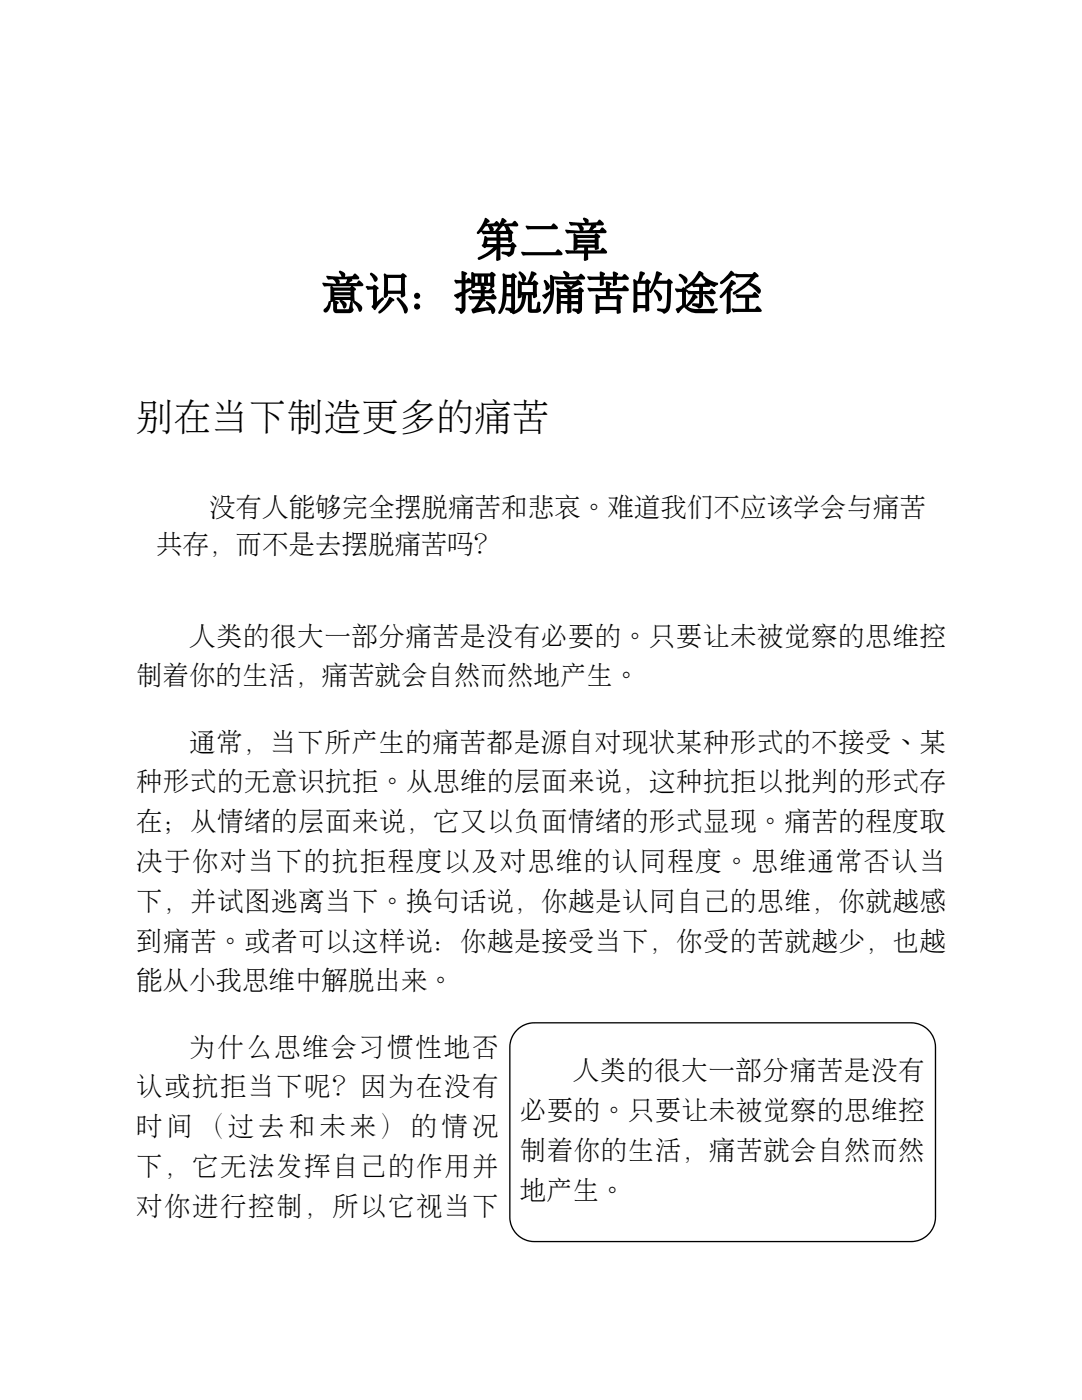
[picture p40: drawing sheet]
<svg xmlns="http://www.w3.org/2000/svg" width="216mm" height="279mm" viewBox="0 0 216 279" stroke-linecap="round" stroke-linejoin="round" font-family="sans-serif">
<defs><g id="words">
<text font-size="7.5" x="27.2" y="86">别在当下制造更多的痛苦</text>
<g font-size="5.3">
<text x="41.7" y="103.2">没有人能够完全摆脱痛苦和悲哀。难道我们不应该学会与痛苦</text>
<text x="31.1" y="110.6">共存，而不是去摆脱痛苦吗？</text>
<text x="37.7" y="128.9">人类的很大一部分痛苦是没有必要的。只要让未被觉察的思维控</text>
<text x="27.2" y="136.8">制着你的生活，痛苦就会自然而然地产生。</text>
<text x="37.7" y="150">通常，当下所产生的痛苦都是源自对现状某种形式的不接受、某</text>
<text x="27.2" y="158">种形式的无意识抗拒。从思维的层面来说，这种抗拒以批判的形式存</text>
<text x="27.2" y="165.9">在；从情绪的层面来说，它又以负面情绪的形式显现。痛苦的程度取</text>
<text x="27.2" y="173.8">决于你对当下的抗拒程度以及对思维的认同程度。思维通常否认当</text>
<text x="27.2" y="181.8">下，并试图逃离当下。换句话说，你越是认同自己的思维，你就越感</text>
<text x="27.2" y="189.7">到痛苦。或者可以这样说：你越是接受当下，你受的苦就越少，也越</text>
<text x="27.2" y="197.6">能从小我思维中解脱出来。</text>
<text x="37.7" y="210.9">为什么思维会习惯性地否</text>
<text x="114.3" y="215.6">人类的很大一部分痛苦是没有</text>
<text x="27.2" y="218.8">认或抗拒当下呢？因为在没有</text>
<text x="27.2" y="226.7">时间（过去和未来）的情况</text>
<text x="103.7" y="223.6">必要的。只要让未被觉察的思维控</text>
<text x="103.7" y="231.5">制着你的生活，痛苦就会自然而然</text>
<text x="27.2" y="234.7">下，它无法发挥自己的作用并</text>
<text x="103.7" y="239.4">地产生。</text>
<text x="27.2" y="242.6">对你进行控制，所以它视当下</text>
</g>
</g></defs>
<path d="M103.2 205.6a4.9 4.9 0 0 1 3.4-1.5h75.2a4.9 4.9 0 0 1 4.9 4.9v33.9a4.9 4.9 0 0 1-4.9 4.9h-75.2a4.9 4.9 0 0 1-4.9-4.9v-33.9a4.9 4.9 0 0 1 1.5-3.4z" fill="none" stroke="#000" stroke-width=".26"/>
<g fill="#000">
<path d="M65.2 55l3.1 .3h-.2l-.4-.8v-.4a.87 .87 0 0 1 .9 .2 .87 .87 0 0 1 .1 1h-.1l1.7-.2 .3-.4 .3-.1 .7 .6 .1 .3-.3 .2h-5.3a.62 .62 0 0 1-.7 0 .62 .62 0 0 1-.2-.7zM64.4 56.4l2.8 .3-.2-.1-.4-.7v-.4a.88 .88 0 0 1 .9 .2 .88 .88 0 0 1 .2 .9h-.1l1.4-.1 .4-1.3 .9 .7-.7 .6h1.5l.3-.4 .3-.1 .7 .6 .1 .3-.3 .2h-6.9a.62 .62 0 0 1-.7 0 .62 .62 0 0 1-.2-.7zM65.9 57.2l.3-.1 .4 .3h3.3l.1-.2 .3-.1 .7 .5v.3l-.3 .2v1.9l-.6 .2-.2-.3h-3.2l-.2 .2-.5 .2-.1-.3zM66.7 59v.2h3.2v-.2zM66.7 58v.3h3.2v-.3zM65.6 60.2l.3-.1a2.01 2.01 0 0 1-.9 2.3 .47 .47 0 0 1-.5-.5 .47 .47 0 0 1 .5-.5l.4-.5zM67.8 59.9l.1-.1a1.15 1.15 0 0 1 1.2 1.5l-.3 .2h-.2l-.8-1.3zM70.5 60.1l.1-.1a2.23 2.23 0 0 1 1.7 1.5l-.2 .6-.4 .1a3.7 3.7 0 0 0-1.2-1.8zM66.5 60l.3-.1 .8 .4-.3 .5v.9h2.2l.5-1.5 .4 .1v1a.74 .74 0 0 1 .1 .9 .74 .74 0 0 1-.8 .3h-2.4a.69 .69 0 0 1-.8-.8zM76.6 54.7l.1-.1 .5 .2h2.8l.2-.2a.78 .78 0 0 1 .9 .7l-.3 .1v2.6a.9 .9 0 0 1-.4 1.3l-.3 .1-.1-.1v-.7h-2.6a.65 .65 0 0 1-.7 .8zM77.4 55.5v2.5h2.6v-2.5zM77.7 59.3h.2l.8 .5-.1 .3-.3 .1a7.8 7.8 0 0 1-2.6 2.4l-.2-.2v-.1a7.7 7.7 0 0 0 2.2-3zM79.2 59.4l.2-.1a3.8 3.8 0 0 1 2 2.7 .55 .55 0 0 1-.6 .6l-.1-.1a6.5 6.5 0 0 0-1.6-2.9zM73.9 54.5l.1-.1a1.4 1.4 0 0 1 1.3 1.6l-.3 .2h-.3l-.8-1.3zM73.1 57.1l1.3 .1 .4-.4 .8 .7-.4 .3v2.4l.9-.8h.3a.29 .29 0 0 1 .1 .5l-1.7 2h-.1l-.6-.8 .3-.4v-2.9h-.7a.6 .6 0 0 1-.6-.7zM82.6 59a.61 .61 0 0 1 1.2 0 .61 .61 0 0 1-1.2 0zM82.6 61.2a.62 .62 0 0 1 1.2 0 .62 .62 0 0 1-1.2 0zM94.1 54.4l.2-.1 .4 .3h3.1l.1-.2 .3-.2 .7 .6v.2l-.3 .2v1.3a.63 .63 0 0 1 0 .7 .63 .63 0 0 1-.7 .2l-.1-.3h-3l-.2 .3-.6 .1zM94.8 55.2v1.2h.5v-1.2zM96.1 55.2v1.2h.5v-1.2zM97.4 55.2v1.2h.4v-1.2zM92.2 54.1l.9 .3 .1 .3a.81 .81 0 0 0-.2 1.2l.4-.4a.91 .91 0 0 1 .7 .9l-1.2 .1v1.3l1-.4 .2 .3-1.2 .9v2.9a1.32 1.32 0 0 1-.9 1.2 .89 .89 0 0 0-1-.8l-.1-.2 .1-.3h1.1v-2.4l-.8 .6-.7-.7 1.5-.7v-1.7h-.6a.56 .56 0 0 1-.6 0 .56 .56 0 0 1-.2-.6h1.4zM94.1 57.9h1.8l.1-.9 1 .4-.3 .5h.8l.4-.4a.91 .91 0 0 1 .7 .9l-.3 .1h-1.6v.6h1.2l.4-.4a.91 .91 0 0 1 .7 .9l-.3 .1-2.2-.1 .2 .1 .2 .3-.5 .2-1.3 1.5 .1-.2 2.4-.2-.2-.3a.62 .62 0 0 1-.4-.8l.1-.1a2.59 2.59 0 0 1 1.7 1.9l-.2 .5-.3 .2-.2-.2-.2-.6-3.6 .6-.2-.8 .7-.5 .8-1.5-1.3 .1a.56 .56 0 0 1-.6-.1 .56 .56 0 0 1-.2-.6h2.4v-.6h-1a.56 .56 0 0 1-.7 0 .56 .56 0 0 1-.1-.6zM103.5 54.2h.2a1.63 1.63 0 0 1 1.2 1.7l-.3 .4h-.3l-.3-1-.5-.7zM103.4 56.1l.2-.1 .4 .3 1.3 .1-.1-.1 .8-2.1a.97 .97 0 0 1 1.1 .6 1.78 1.78 0 0 0-1 1.2l-.1 .3h.3l.1-.3 .3-.1 .7 .6v.2l-.3 .2v1.6a.63 .63 0 0 1 0 .7 .63 .63 0 0 1-.7 .2l-.1-.5h-.2v2.9l.8-.1 .3-1.2a.3 .3 0 0 1 .2-.3 .3 .3 0 0 1 .4 .2v1.1l.2 .3-.2 .4a2.43 2.43 0 0 1-2 .2l-.3-.1-.2-.3v-3.1h-.3a3.7 3.7 0 0 1-2.4 3.8h-.2a.31 .31 0 0 1-.2-.2 .31 .31 0 0 1 .1-.3 2.83 2.83 0 0 0 1.8-3.3v.4l-.4 .2h-.4zM104.1 56.9v1.4h2.2v-1.4zM100.4 54.6l.5 .2 1.1 .1 .2-.3a.67 .67 0 0 1 .9 .7l-.3 .2v6a.88 .88 0 0 1-1 .9l-.2-.3-.7-.2-.1-.3 .2-.2h1v-2.2l-1-.1a4.8 4.8 0 0 1-1.2 3.6l-.3-.2-.1-.2a4.8 4.8 0 0 0 .9-3v-4.4zM101.1 57.3v1.2h.9v-1.2zM101.1 55.5v1.2h.9v-1.2zM108.6 55.9a1.54 1.54 0 0 1 1.1 1.2 .65 .65 0 0 1-.8 .7l-.1-.9-.3-.9zM109.8 54.9l.6 .2 2.6 .2h-.1l-.4-.7a.32 .32 0 0 1 0-.5 .89 .89 0 0 1 .9 1.3l-.1-.1 2.1-.2 .4-.5 .7 .5a.43 .43 0 0 1 .2 .6l-6.1 .1v2.1a5.1 5.1 0 0 1-2 4.7 .32 .32 0 0 1-.2-.5 4.9 4.9 0 0 0 1.4-3.4l-.8 .9-.2 .1-.6-.7v-.1l1.6-.9-.1-2.8zM110.9 56l4 .2 .3-.4a1.26 1.26 0 0 1 .9 1l-.1 .1a3.7 3.7 0 0 0-2.1 1l-.1-.1h1.6l.1-.3a.69 .69 0 0 1 1 .7l-.4 .1v3.4a.89 .89 0 0 1-.9 .9l-.3-.3-.7-.3v-.2l.3-.2h.9v-.9h-1.4v.7a.75 .75 0 0 1-.5 1.1l-.3-.1v-1.7l-1.5-.2h.2v1a.82 .82 0 0 1-.4 1.1l-.3 .1-.1-.2v-5l.2-.1 .4 .3h1.5l-.6-.7v-.2a1.26 1.26 0 0 1 1.4 .5l-.2 .1 .6-.7h-2.6a.61 .61 0 0 1-.7 0 .61 .61 0 0 1-.2-.7zM111.9 59.5v.6h1.3v-.6zM114 59.5v.6h1.4v-.6zM111.9 58.3v.6h1.3v-.6zM114 58.3v.6h1.4v-.6zM117.3 57.4l3.6 .1v-1l.1-.3 1 .4-.3 .4v.5h2.4l.3-.4 .3-.1 .8 .7-.1 .4h-.2h-3.5v1h1.3l.1-.2 .3-.1 .7 .5v.3l-.3 .2v2.6l-.6 .2-.2-.7h-3.4v.3a.41 .41 0 0 1-.4 .4 .41 .41 0 0 1-.4-.5v-3.2l.3-.1 .4 .3h1.4v-1h-2.7a.62 .62 0 0 1-.7 0 .62 .62 0 0 1-.2-.7zM119.6 59.7v1.5h3.4v-1.5zM117.3 55.1l2.4 .1v-.8l.2-.2 .8 .4-.2 .6h1.8v-.8l.2-.2 .8 .4-.2 .6 1 .1 .3-.5 .3-.1 .8 .8-.1 .3h-.2h-2.1v.4a.55 .55 0 0 1-.1 .7 .55 .55 0 0 1-.7 0v-1.1h-1.8v.4a.55 .55 0 0 1-.2 .7 .55 .55 0 0 1-.6 0v-1.1h-1.5a.62 .62 0 0 1-.7 0 .62 .62 0 0 1-.2-.7zM127.7 54.3a.75 .75 0 0 1 1 .4l-.4 .4-.4 .9h.8l.2-.2a.82 .82 0 0 1 1 .6l-.4 .2v4.3a.95 .95 0 0 1-.1 1.1l-.5 .2-.1-.7h-1.6a.57 .57 0 0 1-.1 .7 .57 .57 0 0 1-.7 .1v-6.5l.2-.1 .7 .4h-.1zM127.2 58.9v2h1.6v-2zM127.2 56.6v1.7h1.6v-1.7zM130.9 54.2a1.04 1.04 0 0 1 1.2 .6 .98 .98 0 0 0-.7 1l-.1 .2h1.8l.4-.4 .7 .6v.3l-.3 .2v2.7a3.8 3.8 0 0 1-.7 2.9l-.8 .3-.4-.4-.8-.2-.1-.2 .2-.2a1.96 1.96 0 0 0 1.5-.2l.3-1.2v-3.6h-2.1l-1 1.7-.2 .2-.3-.3 1-2.3zM130.5 57.8a2.06 2.06 0 0 1 1.5 1.2 .72 .72 0 0 1-.6 1.1l-.5-1.4a.73 .73 0 0 1-.4-.9zM139.4 54.1a.87 .87 0 0 1 1 .7l-.3 .1v-.1l1.2 .9 1.9 .8v.3l-.6 .5a4.8 4.8 0 0 1-2.8-2.4v.3a6.2 6.2 0 0 1-3 2.4 .29 .29 0 0 1 0-.5 7.3 7.3 0 0 0 2.6-3zM138.1 56.6l2.4 .1 .4-.5a1.1 1.1 0 0 1 .8 .9l-1.4 .2v.8h1.2l.4-.5 .6 .4a.42 .42 0 0 1 .2 .6l-2.4 .1v2a.74 .74 0 0 1-.4 .8 .74 .74 0 0 1-.9-.2l-.8-.3-.1-.2 .1-.3 1.3 .1v-1.9h-1.5a.62 .62 0 0 1-.7 0 .62 .62 0 0 1-.2-.7l2.4 .1v-.8h-.5a.62 .62 0 0 1-.7 0 .62 .62 0 0 1-.2-.7zM138.3 58.6a.77 .77 0 0 1 .8 .9l-.4 .3a3.7 3.7 0 0 1-1.6 1.4l-.2-.4 .7-.8zM140.6 58.9l.1-.1a2.41 2.41 0 0 1 1.8 1.6l-.3 .7-.4-.1a4.4 4.4 0 0 0-1.3-2zM135.6 54.6a1.97 1.97 0 0 1 1.6 1.3l-.2 .6-.4 .1-.7-1.1a.57 .57 0 0 1-.3-.9zM134.8 57.6h1.2l.4-.3 .8 .6-.3 .3v2.6a2.33 2.33 0 0 0 2.1 .9l4-.2 .2 .3-.2 .2a1.46 1.46 0 0 1-1.7 .5h-2.2a3 3 0 0 1-2.6-1.3l-1 1.3h-.3l-.3-.9 1.2-.8v-2.5h-.4a.61 .61 0 0 1-.7 0 .61 .61 0 0 1-.2-.7zM146.8 58.8h3.2l.7-.5 .8 .9-.3 .2h-1.7v2.2h1.1l.6-.5 .8 .9-.3 .3h-5.2a.69 .69 0 0 1-.5-.7h2.7v-2.2l-1.4 .1a.69 .69 0 0 1-.5-.7zM146.7 54.7h3.4l.2-.3a.74 .74 0 0 1 1 .8 2.06 2.06 0 0 0-1.4 1.1l-.1 .2a3.3 3.3 0 0 1 2 1.4 .42 .42 0 0 1-.1 .6 .42 .42 0 0 1-.6-.1l-.7-.8-1.1-.7a9.9 9.9 0 0 1-2.9 1.9l-.1-.4a12 12 0 0 0 3.5-3.1l-2.7 .1a.69 .69 0 0 1-.4-.7zM145.8 54.1h.3a.85 .85 0 0 1 .5 .9l-.6 .1-2 1.6a.3 .3 0 0 1-.3-.4l1-.9zM145.9 55.9l.5 .1 .5 .6-.2 .2h-.3l-.6 .7 .4 .3-.4 .4v3.6a.69 .69 0 0 1-.8 .8l.1-4.3-1.1 1.2-.3-.1-.1-.3a12.9 12.9 0 0 0 2.3-3.2z"/>
<path d="M96.8 43.5a.76 .76 0 0 1 .8 .9h-.2l-.3 .3h-.1l1.6-.1 .4-.5a.79 .79 0 0 1 .6 1h-1.5a.59 .59 0 0 1 .4 .7 .59 .59 0 0 1-.6 .5l-.6-1.1 .1-.2a1.59 1.59 0 0 0-1.2 1l-.6 .6h-.4l-.1-.2 .9-1.2zM100.1 43.5a.75 .75 0 0 1 .9 .9l-.6 .3 1.7-.1 .5-.5 .6 .4a.42 .42 0 0 1 .1 .6h-2a.53 .53 0 0 1 .4 .7 .53 .53 0 0 1-.7 .3l-.4-.9 .1-.2-.5 .2-1 1.1-.4-.2 .9-1.4zM96.1 46l5.3 .1a.56 .56 0 0 1 .6-.2 .56 .56 0 0 1 .4 .5l-.2 .2v1.1a.5 .5 0 0 1-.2 .6 .5 .5 0 0 1-.6 0v-.3h-1.6v.7h2.1l.4-.4 .8 .8-.2 .2h-.3l.1 .2a1.51 1.51 0 0 1-1.3 1.7l-.5-.3-.8-.4 .1-.3 .9 .1a.5 .5 0 0 0 .6 0 .5 .5 0 0 0 .2-.6v-.4h-2.1l.1 1.7a.72 .72 0 0 1-.6 1.1h-.2l-.1-.3 .1-2a7.7 7.7 0 0 1-3.7 2l-.1-.2 .2-.3a8.3 8.3 0 0 0 2.9-2h-1.4a.46 .46 0 0 1-.6 .1 .46 .46 0 0 1-.1-.6l.5-1.7 .4 .3h1.9v-.7h-2a.61 .61 0 0 1-.8 0 .61 .61 0 0 1-.2-.7zM97.3 48l-.1 .7h1.9v-.7zM99.8 46.7v.7h1.6v-.7zM105 45l5 .2 .3-.5 .2-.1 .7 .6 .1 .3-.3 .2h-5.1a.62 .62 0 0 1-.7 0 .62 .62 0 0 1-.2-.7zM104.1 50.2l6.7 .1 .6-.6 .7 .7 .2 .3-.4 .3h-6.9a.62 .62 0 0 1-.7-.1 .62 .62 0 0 1-.2-.7zM113.6 44.3l3.3 .2h-.2l-.4-.8 .1-.2a.75 .75 0 0 1 .8 .2 .75 .75 0 0 1 .2 .8h-.1l1.8-.1 .3-.5 .3-.1 .7 .6 .1 .4-.3 .2h-5.6a.62 .62 0 0 1-.8 0 .62 .62 0 0 1-.2-.7zM112.9 45.8l2.9 .3-.1-.1-.4-.9v-.3a.94 .94 0 0 1 .9 .3 .94 .94 0 0 1 .1 1h-.1l1.3-.2 .5-1.1a.6 .6 0 0 1 .6 0 .6 .6 0 0 1 .4 .5l-.8 .6h1.5l.3-.4 .2-.1 .7 .6 .1 .3-.3 .2h-6.9a.62 .62 0 0 1-.7 0 .62 .62 0 0 1-.2-.7zM114.4 46.7l.3-.1 .3 .3h3.7l.1-.2 .2-.1 .7 .5v.3l-.3 .1 .1 2.2-.7 .2-.1-.5h-1.4v.6h2.5l.3-.4 .2-.2 .7 .7 .1 .3-.3 .2h-3.5l.1 1a.68 .68 0 0 1-.8 .5l-.1-.3v-1.2h-2.7a.62 .62 0 0 1-.7 0 .62 .62 0 0 1-.2-.7l3.7 .1v-.6h-1.4v.2a.41 .41 0 0 1-.4 .4 .41 .41 0 0 1-.4-.6zM115.2 48.5v.3h3.5v-.3zM115.2 47.5v.3h3.5v-.3z"/>
</g>
<use href="#words"/>
</svg>
